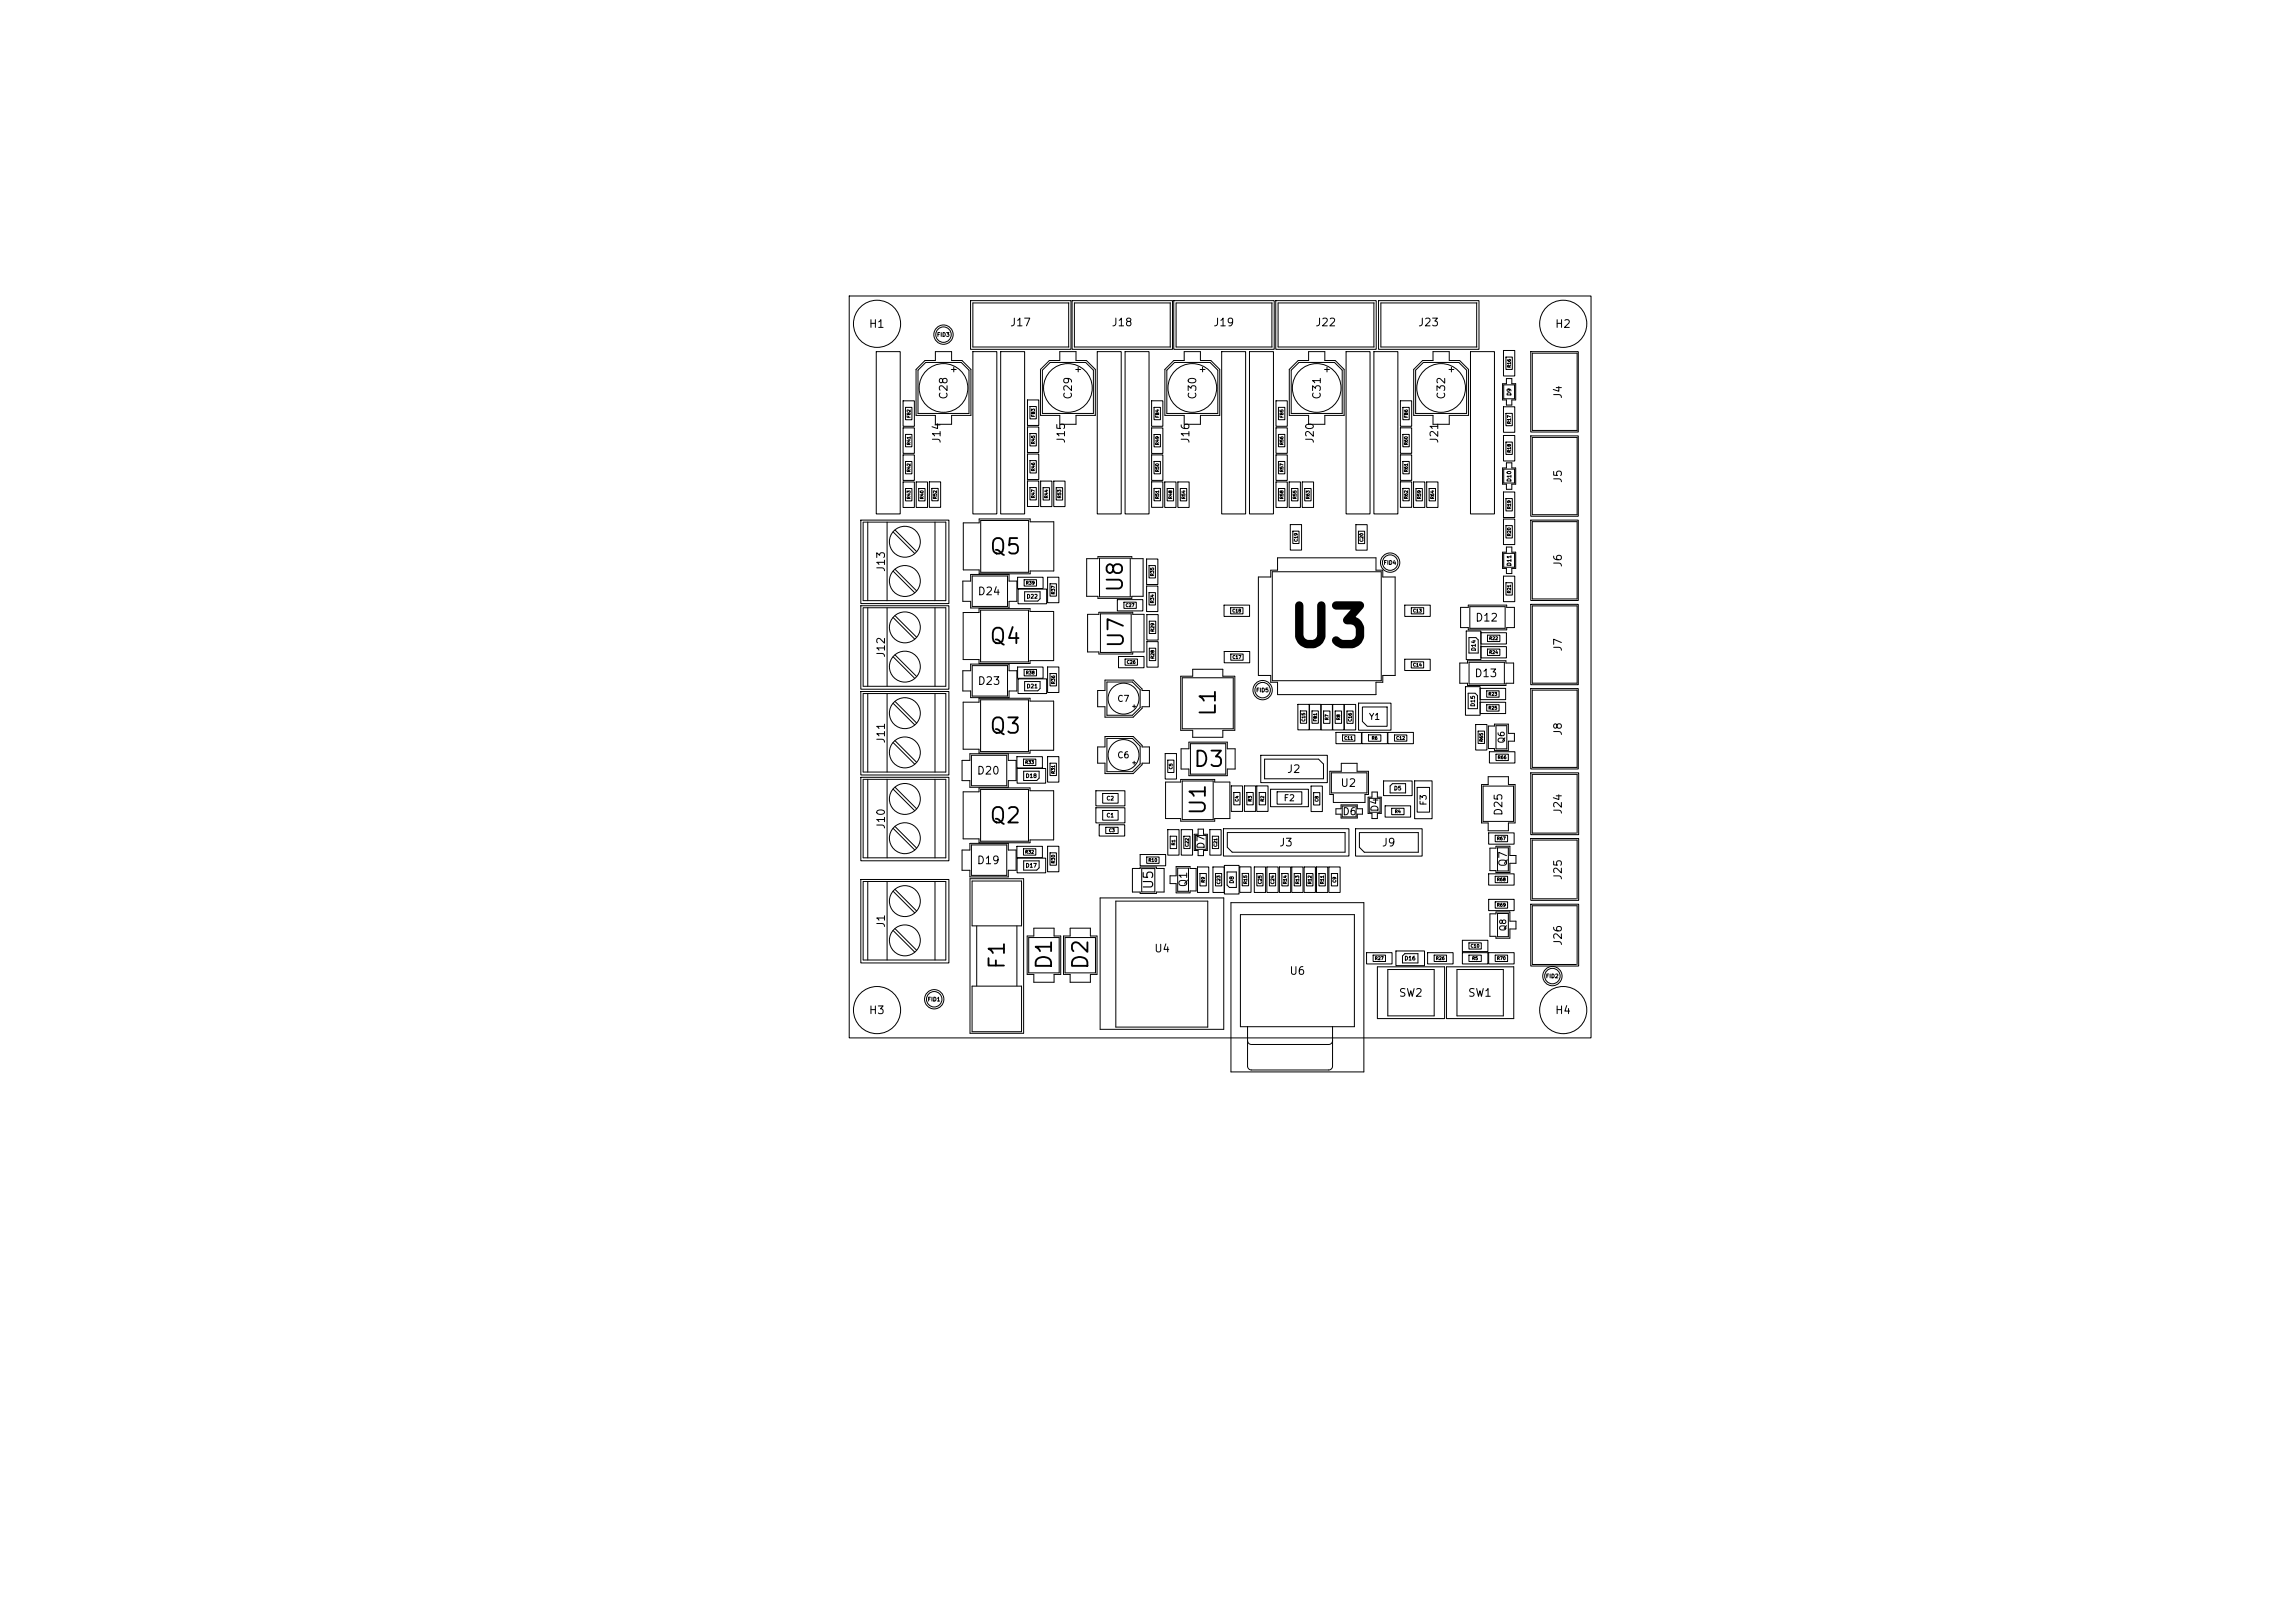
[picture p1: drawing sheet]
<svg xmlns="http://www.w3.org/2000/svg" width="297mm" height="210mm" viewBox="0 0 297 210" stroke-linecap="round" stroke-linejoin="round" font-family="sans-serif">
<defs><g id="words">
<text font-size="5" x="166.4" y="84.9">U3</text>
<g font-size="2">
<text x="127.9" y="72.2">Q5</text>
<text x="145.8" y="76.8" transform="rotate(-90 145.8 76.8)">U8</text>
<text x="127.9" y="83.8">Q4</text>
<text x="145.9" y="84" transform="rotate(-90 145.9 84)">U7</text>
<text x="127.9" y="95.4">Q3</text>
<text x="157.8" y="92.9" transform="rotate(-90 157.8 92.9)">L1</text>
<text x="154.3" y="99.7">D3</text>
<text x="127.9" y="107">Q2</text>
<text x="156.5" y="105.7" transform="rotate(-90 156.5 105.7)">U1</text>
<text x="130.5" y="125.6" transform="rotate(-90 130.5 125.6)">F1</text>
<text x="136.6" y="125.7" transform="rotate(-90 136.6 125.7)">D1</text>
<text x="141.3" y="125.7" transform="rotate(-90 141.3 125.7)">D2</text>
</g>
<text font-size="1.2" x="149.5" y="115.2" transform="rotate(-90 149.5 115.2)">U5</text>
<g font-size="1">
<text x="112.4" y="42.7">H1</text>
<text x="130.6" y="42.5">J17</text>
<text x="143.8" y="42.5">J18</text>
<text x="156.9" y="42.5">J19</text>
<text x="170.1" y="42.5">J22</text>
<text x="183.4" y="42.5">J23</text>
<text x="201.2" y="42.7">H2</text>
<text x="122.9" y="51.8" transform="rotate(-90 122.9 51.8)">C28</text>
<text x="139" y="51.8" transform="rotate(-90 139 51.8)">C29</text>
<text x="155.1" y="51.8" transform="rotate(-90 155.1 51.8)">C30</text>
<text x="171.2" y="51.8" transform="rotate(-90 171.2 51.8)">C31</text>
<text x="187.3" y="51.8" transform="rotate(-90 187.3 51.8)">C32</text>
<text x="202.4" y="51.7" transform="rotate(-90 202.4 51.7)">J4</text>
<text x="122" y="57.5" transform="rotate(-90 122 57.5)">J14</text>
<text x="138.1" y="57.5" transform="rotate(-90 138.1 57.5)">J15</text>
<text x="154.2" y="57.5" transform="rotate(-90 154.2 57.5)">J16</text>
<text x="170.3" y="57.5" transform="rotate(-90 170.3 57.5)">J20</text>
<text x="186.4" y="57.5" transform="rotate(-90 186.4 57.5)">J21</text>
<text x="202.4" y="62.6" transform="rotate(-90 202.4 62.6)">J5</text>
<text x="114.8" y="74.1" transform="rotate(-90 114.8 74.1)">J13</text>
<text x="126.4" y="77.3">D24</text>
<text x="202.4" y="73.5" transform="rotate(-90 202.4 73.5)">J6</text>
<text x="190.8" y="80.7">D12</text>
<text x="114.8" y="85.2" transform="rotate(-90 114.8 85.2)">J12</text>
<text x="126.4" y="88.9">D23</text>
<text x="190.7" y="87.9">D13</text>
<text x="202.4" y="84.4" transform="rotate(-90 202.4 84.4)">J7</text>
<text x="202.4" y="95.3" transform="rotate(-90 202.4 95.3)">J8</text>
<text x="114.8" y="96.3" transform="rotate(-90 114.8 96.3)">J11</text>
<text x="126.3" y="100.5">D20</text>
<text x="166.5" y="100.3">J2</text>
<text x="114.8" y="107.4" transform="rotate(-90 114.8 107.4)">J10</text>
<text x="173.4" y="102.1">U2</text>
<text x="194.7" y="105.7" transform="rotate(-90 194.7 105.7)">D25</text>
<text x="202.4" y="105.5" transform="rotate(-90 202.4 105.5)">J24</text>
<text x="126.3" y="112.1">D19</text>
<text x="165.5" y="109.8">J3</text>
<text x="178.8" y="109.8">J9</text>
<text x="195.3" y="112.3" transform="rotate(-90 195.3 112.3)">Q7</text>
<text x="202.4" y="114" transform="rotate(-90 202.4 114)">J25</text>
<text x="153.9" y="114.9" transform="rotate(-90 153.9 114.9)">Q1</text>
<text x="114.8" y="120.1" transform="rotate(-90 114.8 120.1)">J1</text>
<text x="149.3" y="123.5">U4</text>
<text x="202.4" y="122.5" transform="rotate(-90 202.4 122.5)">J26</text>
<text x="112.4" y="131.5">H3</text>
<text x="166.8" y="126.4">U6</text>
<text x="181" y="129.2">SW2</text>
<text x="189.9" y="129.2">SW1</text>
<text x="201.2" y="131.5">H4</text>
</g>
<g font-size=".9">
<text x="173.7" y="105.7">D6</text>
<text x="178.6" y="105.1" transform="rotate(-90 178.6 105.1)">D4</text>
<text x="156.1" y="109.9" transform="rotate(-90 156.1 109.9)">D7</text>
</g>
<g font-size=".8">
<text x="144.5" y="91">C7</text>
<text x="177.1" y="93.3">Y1</text>
<text x="144.5" y="98.3">C6</text>
<text x="194.9" y="96.3" transform="rotate(-90 194.9 96.3)">Q6</text>
<text x="166.1" y="103.9">F2</text>
<text x="184.8" y="104.3" transform="rotate(-90 184.8 104.3)">F3</text>
<text x="195.1" y="120.6" transform="rotate(-90 195.1 120.6)">Q8</text>
</g>
<g font-size=".5">
<text x="121.2" y="43.7">FID3</text>
<text x="195.7" y="51.3" transform="rotate(-90 195.7 51.3)">D9</text>
<text x="195.7" y="62.4" transform="rotate(-90 195.7 62.4)">D10</text>
<text x="132.8" y="77.6">D22</text>
<text x="179" y="73.2">FID4</text>
<text x="195.7" y="73.3" transform="rotate(-90 195.7 73.3)">D11</text>
<text x="132.8" y="89.2">D21</text>
<text x="162.5" y="89.7">FID5</text>
<text x="191.1" y="84.3" transform="rotate(-90 191.1 84.3)">D14</text>
<text x="191" y="91.5" transform="rotate(-90 191 91.5)">D15</text>
<text x="132.7" y="100.8">D18</text>
<text x="143.1" y="103.7">C2</text>
<text x="143.1" y="105.9">C1</text>
<text x="180.3" y="102.4">D5</text>
<text x="132.7" y="112.4">D17</text>
<text x="159.8" y="114.4" transform="rotate(-90 159.8 114.4)">D8</text>
<text x="181.7" y="124.4">D16</text>
<text x="120" y="129.7">FID1</text>
<text x="200" y="126.7">FID2</text>
</g>
<g font-size=".4">
<text x="195.6" y="47.6" transform="rotate(-90 195.6 47.6)">R16</text>
<text x="117.9" y="57.6" transform="rotate(-90 117.9 57.6)">R41</text>
<text x="117.9" y="54.1" transform="rotate(-90 117.9 54.1)">FB2</text>
<text x="134" y="57.5" transform="rotate(-90 134 57.5)">R45</text>
<text x="134" y="54" transform="rotate(-90 134 54)">FB3</text>
<text x="150.1" y="57.7" transform="rotate(-90 150.1 57.7)">R49</text>
<text x="150.1" y="54.1" transform="rotate(-90 150.1 54.1)">FB4</text>
<text x="166.2" y="57.6" transform="rotate(-90 166.2 57.6)">R56</text>
<text x="166.2" y="54.1" transform="rotate(-90 166.2 54.1)">FB5</text>
<text x="182.3" y="57.6" transform="rotate(-90 182.3 57.6)">R60</text>
<text x="182.3" y="54.1" transform="rotate(-90 182.3 54.1)">FB6</text>
<text x="195.6" y="58.6" transform="rotate(-90 195.6 58.6)">R18</text>
<text x="195.6" y="54.9" transform="rotate(-90 195.6 54.9)">R17</text>
<text x="117.9" y="64.6" transform="rotate(-90 117.9 64.6)">R43</text>
<text x="117.9" y="61.1" transform="rotate(-90 117.9 61.1)">R42</text>
<text x="119.6" y="64.6" transform="rotate(-90 119.6 64.6)">R40</text>
<text x="121.3" y="64.6" transform="rotate(-90 121.3 64.6)">R52</text>
<text x="134" y="64.5" transform="rotate(-90 134 64.5)">R47</text>
<text x="134" y="61" transform="rotate(-90 134 61)">R46</text>
<text x="135.7" y="64.5" transform="rotate(-90 135.7 64.5)">R44</text>
<text x="137.4" y="64.5" transform="rotate(-90 137.4 64.5)">R53</text>
<text x="150.1" y="64.6" transform="rotate(-90 150.1 64.6)">R51</text>
<text x="150.1" y="61.1" transform="rotate(-90 150.1 61.1)">R50</text>
<text x="151.8" y="64.6" transform="rotate(-90 151.8 64.6)">R48</text>
<text x="153.5" y="64.6" transform="rotate(-90 153.5 64.6)">R54</text>
<text x="166.2" y="64.6" transform="rotate(-90 166.2 64.6)">R58</text>
<text x="166.2" y="61.1" transform="rotate(-90 166.2 61.1)">R57</text>
<text x="167.9" y="64.6" transform="rotate(-90 167.9 64.6)">R55</text>
<text x="169.6" y="64.6" transform="rotate(-90 169.6 64.6)">R63</text>
<text x="182.3" y="64.6" transform="rotate(-90 182.3 64.6)">R62</text>
<text x="182.3" y="61.1" transform="rotate(-90 182.3 61.1)">R61</text>
<text x="184" y="64.6" transform="rotate(-90 184 64.6)">R59</text>
<text x="185.7" y="64.6" transform="rotate(-90 185.7 64.6)">R64</text>
<text x="195.6" y="65.9" transform="rotate(-90 195.6 65.9)">R19</text>
<text x="168" y="70.2" transform="rotate(-90 168 70.2)">C19</text>
<text x="176.5" y="70.2" transform="rotate(-90 176.5 70.2)">C20</text>
<text x="195.6" y="69.4" transform="rotate(-90 195.6 69.4)">R20</text>
<text x="132.7" y="75.7">R39</text>
<text x="136.6" y="77" transform="rotate(-90 136.6 77)">R37</text>
<text x="149.4" y="74.6" transform="rotate(-90 149.4 74.6)">R35</text>
<text x="195.6" y="76.8" transform="rotate(-90 195.6 76.8)">R21</text>
<text x="145.6" y="78.6">C27</text>
<text x="149.4" y="78.1" transform="rotate(-90 149.4 78.1)">R34</text>
<text x="149.5" y="81.8" transform="rotate(-90 149.5 81.8)">R29</text>
<text x="159.4" y="79.3">C18</text>
<text x="182.8" y="79.3">C13</text>
<text x="192.7" y="82.9">R22</text>
<text x="132.7" y="87.3">R38</text>
<text x="136.6" y="88.6" transform="rotate(-90 136.6 88.6)">R36</text>
<text x="145.8" y="86">C26</text>
<text x="149.5" y="85.3" transform="rotate(-90 149.5 85.3)">R28</text>
<text x="159.4" y="85.3">C17</text>
<text x="182.8" y="86.3">C14</text>
<text x="192.7" y="84.7">R24</text>
<text x="169" y="93.4" transform="rotate(-90 169 93.4)">C15</text>
<text x="170.5" y="93.4" transform="rotate(-90 170.5 93.4)">FB1</text>
<text x="172" y="93.2" transform="rotate(-90 172 93.2)">R7</text>
<text x="173.5" y="93.2" transform="rotate(-90 173.5 93.2)">R8</text>
<text x="173.9" y="95.8">C11</text>
<text x="175" y="93.4" transform="rotate(-90 175 93.4)">C16</text>
<text x="177.5" y="95.8">R6</text>
<text x="180.6" y="95.8">C12</text>
<text x="192.6" y="91.9">R25</text>
<text x="192.6" y="90.1">R23</text>
<text x="132.6" y="98.9">R33</text>
<text x="136.6" y="100.2" transform="rotate(-90 136.6 100.2)">R31</text>
<text x="151.8" y="99.6" transform="rotate(-90 151.8 99.6)">C5</text>
<text x="192" y="96" transform="rotate(-90 192 96)">R65</text>
<text x="193.8" y="98.3">R66</text>
<text x="143.5" y="107.8">C3</text>
<text x="160.4" y="103.8" transform="rotate(-90 160.4 103.8)">C4</text>
<text x="162.1" y="103.8" transform="rotate(-90 162.1 103.8)">R3</text>
<text x="163.7" y="103.8" transform="rotate(-90 163.7 103.8)">R2</text>
<text x="170.7" y="103.8" transform="rotate(-90 170.7 103.8)">C8</text>
<text x="180.5" y="105.3">R4</text>
<text x="132.6" y="110.5">R32</text>
<text x="136.6" y="111.8" transform="rotate(-90 136.6 111.8)">R30</text>
<text x="148.6" y="111.6">R10</text>
<text x="152.2" y="109.4" transform="rotate(-90 152.2 109.4)">R1</text>
<text x="153.9" y="109.6" transform="rotate(-90 153.9 109.6)">C22</text>
<text x="157.6" y="109.6" transform="rotate(-90 157.6 109.6)">C21</text>
<text x="193.7" y="108.8">R67</text>
<text x="156" y="114.3" transform="rotate(-90 156 114.3)">R9</text>
<text x="158" y="114.5" transform="rotate(-90 158 114.5)">C23</text>
<text x="161.5" y="114.4" transform="rotate(-90 161.5 114.4)">R15</text>
<text x="163.4" y="114.5" transform="rotate(-90 163.4 114.5)">C25</text>
<text x="165" y="114.5" transform="rotate(-90 165 114.5)">C24</text>
<text x="166.6" y="114.5" transform="rotate(-90 166.6 114.5)">R14</text>
<text x="168.2" y="114.5" transform="rotate(-90 168.2 114.5)">R13</text>
<text x="169.8" y="114.5" transform="rotate(-90 169.8 114.5)">R12</text>
<text x="171.4" y="114.5" transform="rotate(-90 171.4 114.5)">R11</text>
<text x="173" y="114.3" transform="rotate(-90 173 114.3)">C9</text>
<text x="193.7" y="117.4">R69</text>
<text x="193.7" y="114.1">R68</text>
<text x="177.9" y="124.3">R27</text>
<text x="185.8" y="124.3">R26</text>
<text x="190.3" y="122.7">C10</text>
<text x="190.5" y="124.3">R5</text>
<text x="193.7" y="124.3">R70</text>
</g>
</g></defs>
<g fill="none" stroke="#000" stroke-width=".13">
<path d="M109.9 38.3h96v96h-96zM125.6 38.9h13v6.3h-13zM138.3 39.2v5.7M138.3 39.2h-12.4v5.7h12.4M138.7 38.9h13v6.3h-13zM151.4 39.2v5.7M151.5 39.2h-12.5v5.7h12.5M151.9 38.9h13v6.3h-13zM164.6 39.2v5.7M164.6 39.2h-12.4v5.7h12.4M165.1 38.9h13v6.3h-13zM177.8 39.2v5.7"/>
<path d="M177.8 39.2h-12.4v5.7h12.4M178.4 38.9h13v6.3h-13zM191.1 39.2v5.7M191.1 39.2h-12.4v5.7h12.4M113.4 45.5h3.1v21h-3.1zM116.9 55.4h1.4v3.3h-1.4zM116.9 58.9h1.4v3.3h-1.4zM116.9 51.9h1.4v3.3h-1.4zM117.2 56.2h.8v1.6h-.8zM117.2 59.7h.8v1.6h-.8zM117.2 52.7h.8v1.6h-.8zM118.5 47.8l1.2-1.1h1.3v-1.2h2.2v1.2h1.3l1.1 1.1v6h-2.4v1.1h-2.2v-1.1h-2.5z"/>
<path d="M119.8 46.9h4.6l1 1v5.6h-6.6v-5.6zM123.1 47.8h.6M123.4 47.5v.6M125.9 45.5h3.1v21h-3.1zM129.5 45.5h3.1v21h-3.1zM133 51.7h1.4v3.3h-1.4zM133 55.3h1.4v3.3h-1.4zM133 58.7h1.4v3.3h-1.4zM133.3 52.6h.8v1.6h-.8zM133.3 56.1h.8v1.6h-.8zM133.3 59.6h.8v1.6h-.8zM135.8 46.7h1.3v-1.2h2.2v1.2h1.3l1.1 1.1v6h-2.4v1.1h-2.2v-1.1h-2.4v-6z"/>
<path d="M135.9 46.9h4.6l1 1v5.6h-6.6v-5.6zM139.2 47.8h.6M139.5 47.5v.6M142 45.5h3.1v21h-3.1zM145.6 45.5h3.1v21h-3.1zM149 51.9h1.5v3.3h-1.5zM149 58.9h1.5v3.3h-1.5zM149 55.4h1.5v3.3h-1.5zM149.3 52.7h.9v1.6h-.9zM149.3 59.7h.9v1.6h-.9zM149.3 56.2h.9v1.6h-.9zM151.9 46.7h1.3v-1.2h2.1v1.2h1.4l1.1 1.1v6h-2.5v1.1h-2.1v-1.1h-2.5v-6z"/>
<path d="M152 46.9h4.6l1 1v5.6h-6.6v-5.6zM155.3 47.8h.6M155.6 47.5v.6M158.1 45.5h3.1v21h-3.1zM161.7 45.5h3.1v21h-3.1zM165.1 51.9h1.5v3.3h-1.5zM165.1 58.9h1.5v3.3h-1.5zM165.1 55.4h1.5v3.3h-1.5zM165.4 52.7h.9v1.6h-.9zM165.4 59.7h.9v1.6h-.9zM165.4 56.2h.9v1.6h-.9zM168 46.7h1.3v-1.2h2.1v1.2h1.4l1.1 1.1v6h-2.5v1.1h-2.1v-1.1h-2.5v-6z"/>
<path d="M168.1 46.9h4.6l1 1v5.6h-6.6v-5.6zM171.4 47.8h.6M171.7 47.5v.6M174.2 45.5h3.1v21h-3.1zM177.8 45.5h3.1v21h-3.1zM181.2 55.4h1.5v3.3h-1.5zM181.2 51.9h1.5v3.3h-1.5zM181.2 58.9h1.5v3.3h-1.5zM181.5 56.2h.9v1.6h-.9zM181.5 52.7h.9v1.6h-.9zM181.5 59.7h.9v1.6h-.9zM183.2 47.9l1-1h4.6l1 1v5.6h-6.6z"/>
<path d="M184.1 46.7h1.4v-1.2h2.1v1.2h1.3l1.2 1.1v6h-2.5v1.1h-2.1v-1.1h-2.5v-6zM187.5 47.8h.6M187.8 47.5v.6M190.3 45.5h3.1v21h-3.1zM194.6 56.3h1.4v3.4h-1.4zM194.6 45.3h1.4v3.3h-1.4zM194.6 52.6h1.4v3.3h-1.4zM194.6 49.8h1.4v1.8h-1.4zM194.9 57.2h.8v1.6h-.8zM194.9 46.2h.8v1.6h-.8zM194.9 53.5h.8v1.6h-.8zM194.9 49h.8v.7h.4v2.1h-.4v.6h-.8v-.6h-.5v-2.1h.5z"/>
<path d="M194.9 59.9h.8v.7h.4v2.1h-.4v.6h-.8v-.6h-.5v-2.1h.5zM198.1 45.5h6.2v10.4h-6.2zM198.1 56.4h6.2v10.4h-6.2zM198.3 45.7h5.8v10h-5.8zM198.3 56.6h5.8v10h-5.8zM111.4 67.3h11.4v10.8h-11.4zM111.4 78.4h11.4v10.8h-11.4zM111.7 67.6h10.7v10.1h-10.7v-10.1M111.7 78.7v10.1M111.7 78.6h10.7v10.2h-10.7M112.3 67.6v10.1M112.3 78.6v10.2"/>
<path d="M114.8 67.6v10.1M114.8 78.6v10.2M115.6 68.8l2.8 2.8M115.6 73.9l2.8 2.8M115.6 79.9l2.8 2.8M115.8 68.6l2.8 2.8M115.8 73.7l2.8 2.8M115.8 79.7l2.8 2.8M116.9 62.4h1.4v3.3h-1.4zM117.2 63.2h.8v1.6h-.8zM118.6 62.4h1.4v3.3h-1.4zM118.9 63.2h.8v1.6h-.8z"/>
<path d="M120.3 62.3h1.4v3.4h-1.4zM120.6 63.2h.8v1.6h-.8zM121 67.6v10.1M121 78.6v10.2M124.6 75.2h1v-.9h5v.9h1v2.6h-1v.9h-5v-.9h-1zM124.6 79.3h2.1v-.5h6.6v.3h3.1v6.4h-3.1v.4h-6.6v-.6h-2.1zM124.7 67.7h2v-.5h6.6v.3h3.1v6.4h-3.1v.4h-6.6v-.6h-2zM125.8 74.5h4.6v4h-4.6zM126.9 79h6.2v6.7h-6.2zM126.9 67.4h6.2v6.7h-6.2zM131.7 74.7h3.3v1.5h-3.3zM131.8 76.2h3.7v1.9h-3.7z"/>
<path d="M132.5 75h1.6v.8h-1.6zM132.6 76.6h2v.9l-.3 .3h-1.7zM133 62.2h1.4v3.3h-1.4zM133.3 63.1h.8v1.6h-.8zM134.7 62.3h1.4v3.3h-1.4zM135 63.1h.8v1.6h-.8zM135.6 74.7h1.4v3.3h-1.4zM135.9 75.5h.8v1.6h-.8zM136.4 62.3h1.4v3.3h-1.4zM136.7 63.1h.8v1.6h-.8zM140.6 72.3h1.5v-.3h4.4v.3h1.4v4.9h-1.4v.2h-4.4v-.2h-1.5zM140.7 79.5h1.5v-.3h4.4v.3h1.5v4.9h-1.5v.2h-4.4v-.2h-1.5z"/>
<path d="M142.3 72.2h4v5h-4zM142.4 79.4h4v5h-4zM144.6 77.6h3.3v1.4h-3.3zM145.4 77.9h1.6v.8h-1.6zM148.4 75.8h1.4v3.3h-1.4zM148.4 72.3h1.4v3.3h-1.4zM148.4 79.5h1.5v3.3h-1.5zM148.7 76.7h.8v1.6h-.8zM148.7 73.2h.8v1.6h-.8zM149 62.3h1.5v3.3h-1.5zM149.3 63.2h.9v1.6h-.9zM150.7 62.4h1.5v3.3h-1.5z"/>
<path d="M151 63.2h.9v1.6h-.9zM152.4 62.4h1.5v3.3h-1.5zM152.7 63.2h.9v1.6h-.9zM158.4 78.3h3.3v1.5h-3.3zM159.3 78.6h1.6v.8h-1.6zM162.8 74.7h1.6v-.9h.9v-1.6h12.8v1.6h.9v.9h1.6v12.7h-1.6v.9h-.9v1.6h-12.8v-1.6h-.9v-.9h-1.6zM164.7 74h14v14.1h-14zM165.1 62.4h1.5v3.3h-1.5zM165.4 63.2h.9v1.6h-.9zM166.8 62.4h1.5v3.3h-1.5zM167 67.9h1.4v3.3h-1.4zM167.1 63.2h.9v1.6h-.9z"/>
<path d="M167.3 68.7h.8v1.6h-.8zM168.5 62.4h1.5v3.3h-1.5zM168.8 63.2h.9v1.6h-.9zM175.5 67.9h1.4v3.3h-1.4zM175.8 68.7h.8v1.6h-.8zM181.2 62.3h1.5v3.3h-1.5zM181.5 63.2h.9v1.6h-.9zM181.8 78.3h3.3v1.5h-3.3zM182.6 78.6h1.6v.8h-1.6zM182.9 62.4h1.5v3.3h-1.5zM183.2 63.2h.9v1.6h-.9zM184.6 62.4h1.5v3.3h-1.5z"/>
<path d="M184.9 63.2h.9v1.6h-.9zM189 78.6h1v-.3h5v.3h1v2.6h-1v.3h-5v-.3h-1zM190.2 78.5h4.6v2.8h-4.6zM194.6 63.7h1.4v3.3h-1.4zM194.6 74.6h1.4v3.2h-1.4zM194.6 67.2h1.4v3.3h-1.4zM194.6 71.6h1.4v1.8h-1.4zM194.6 60.7h1.4v1.8h-1.4zM194.9 64.5h.8v1.6h-.8zM194.9 75.4h.8v1.6h-.8zM194.9 68h.8v1.6h-.8zM194.9 70.8h.8v.7h.4v2.1h-.4v.6h-.8v-.6h-.5v-2.1h.5z"/>
<path d="M198.1 78.2h6.2v10.4h-6.2zM198.1 67.3h6.2v10.4h-6.2zM198.3 67.5h5.8v10h-5.8zM198.3 78.4h5.8v10h-5.8zM111.4 89.5h11.4v10.8h-11.4zM111.7 89.8v10.1M111.7 89.7h10.7v10.2h-10.7M112.3 89.7v10.2M114.8 89.7v10.2M115.6 85l2.8 2.8M115.6 91l2.8 2.8M115.6 96.1l2.8 2.8"/>
<path d="M115.8 84.7l2.8 2.8M115.8 90.8l2.8 2.8M115.8 95.8l2.8 2.8M121 89.7v10.2M124.5 98.4h1v-.9h5v.9h1v2.6h-1v.9h-5v-.9h-1zM124.6 86.8h1v-.9h5v.9h1v2.6h-1v.9h-5v-.9h-1zM124.6 90.9h2.1v-.5h6.6v.3h3.1v6.4h-3.1v.4h-6.6v-.6h-2.1zM125.7 97.7h4.6v4h-4.6zM125.8 86.1h4.6v4h-4.6zM126.9 90.6h6.2v6.7h-6.2zM131.6 97.9h3.3v1.5h-3.3zM131.6 99.4h3.7v1.9h-3.7z"/>
<path d="M131.7 86.3h3.3v1.5h-3.3zM131.8 87.8h3.7v1.9h-3.7zM132.5 98.2h1.6v.9h-1.6zM132.5 99.8h2v.9l-.3 .3h-1.7zM132.5 86.6h1.6v.9h-1.6zM132.6 88.2h2v.9l-.3 .3h-1.7zM135.6 86.3h1.4v3.3h-1.4zM135.6 97.9h1.4v3.3h-1.4zM135.9 87.2h.8v1.6h-.8zM135.9 98.8h.8v1.6h-.8zM143 95.3h3.6l1.2 1.2v.2h.9v2.1h-.9v.2l-1.2 1.1h-3.6v-1.3h-1v-2.1h1zM143 88h3.6l1.2 1.2v.2h.9v2.1h-.9v.2l-1.2 1.1h-3.6v-1.3h-1v-2.1h1z"/>
<path d="M143.2 88.3h3.4l.9 1v2.3l-.9 1h-3.4zM143.2 95.6h3.4l.9 1v2.3l-.9 1h-3.4zM144.8 84.9h3.2v1.5h-3.2zM145.6 85.3h1.6v.8h-1.6zM146.6 91.4h.4M146.6 98.7h.4M146.8 91.2v.4M146.8 98.5v.4M148.4 83h1.5v3.3h-1.5zM148.7 80.4h.9v1.6h-.9zM148.7 83.9h.9v1.6h-.9zM150.8 97.5h1.5v3.3h-1.5z"/>
<path d="M151.1 98.4h.8v1.6h-.8zM152.8 87.5h1.5v-.9h3.9v.9h1.6v7h-1.6v.9h-3.9v-.9h-1.5zM152.8 96.9h1.1v-.9h4.9v.9h1v2.6h-1v.9h-4.9v-.9h-1.1zM153 87.7h6.6v6.6h-6.6zM154.1 96.2h4.5v4h-4.5zM158.4 84.3h3.3v1.5h-3.3zM159.3 84.6h1.6v.8h-1.6zM163.2 97.7h8.6v3.6h-8.6zM163.7 98.2h6.9l.7 .7v1.9h-7.6zM168 91.1h1.4v3.3h-1.4zM168.3 92h.8v1.6h-.8zM169.5 91.1h1.4v3.3h-1.4z"/>
<path d="M169.8 92h.8v1.6h-.8zM171 91.1h1.4v3.3h-1.4zM171.3 92h.8v1.6h-.8zM172.1 99.8h1.5v-1h2v1h1.5v3h-.5v1h-4v-1h-.5zM172.5 91.1h1.4v3.3h-1.4zM172.8 92h.8v1.6h-.8zM172.9 94.8h3.3v1.4h-3.3zM173.7 95.1h1.6v.8h-1.6zM174 91.1h1.4v3.3h-1.4zM174.3 92h.8v1.6h-.8zM175.8 91h4.2v3.5h-4.2zM176.3 94.8h3.3v1.4h-3.3z"/>
<path d="M176.3 91.5h3.2v2.5h-2.6l-.6-.6zM177.1 95.1h1.6v.8h-1.6zM179.6 94.8h3.3v1.4h-3.3zM180.5 95.1h1.6v.8h-1.6zM181.8 85.3h3.3v1.5h-3.3zM182.6 85.6h1.6v.8h-1.6zM188.9 85.8h1v-.3h5v.3h1v2.6h-1v.3h-5v-.3h-1zM189.7 88.8h1.9v3.7h-1.9zM189.7 81.7h2v3.7h-2zM190 89.7h.9l.3 .3v1.7h-1.2zM190.1 82.5h.9l.3 .3v1.7h-1.2zM190.1 85.7h4.6v2.8h-4.6z"/>
<path d="M191 93.7h1.4v3.4h-1.4zM191.3 94.6h.8v1.6h-.8zM191.6 90.9h3.3v1.4h-3.3zM191.6 89.1h3.3v1.4h-3.3zM191.7 81.9h3.3v1.4h-3.3zM191.7 83.7h3.3v1.4h-3.3zM192.4 91.2h1.6v.8h-1.6zM192.4 89.4h1.6v.8h-1.6zM192.5 82.2h1.6v.8h-1.6zM192.5 84h1.6v.8h-1.6zM192.6 93.9h.8v-.2h1.8v1.2h.8v1h-.8v1.2h-1.8v-.2h-.8zM192.7 97.3h3.3v1.4h-3.3z"/>
<path d="M193.6 93.9h1.4v3h-1.4zM193.6 97.6h1.6v.8h-1.6zM198.1 89.1h6.2v10.4h-6.2zM198.3 89.3h5.8v10h-5.8zM111.4 113.8h11.4v10.8h-11.4zM111.4 100.6h11.4v10.8h-11.4zM111.7 100.9v10.1M111.7 114.1h10.7v10.1h-10.7v-10.1M111.7 100.8h10.7v10.2h-10.7M112.3 100.8v10.2M112.3 114.1v10.1M114.8 100.8v10.2"/>
<path d="M114.8 114.1v10.1M115.6 115.3l2.8 2.8M115.6 102.1l2.8 2.8M115.6 107.2l2.8 2.8M115.8 115.1l2.8 2.8M115.8 101.9l2.8 2.8M115.8 106.9l2.8 2.8M121 100.8v10.2M121 114.1v10.1M124.5 110h1v-.9h5v.9h1v2.6h-1v.9h-5v-.9h-1zM124.6 102.5h2.1v-.5h6.6v.3h3.1v6.4h-3.1v.4h-6.6v-.6h-2.1zM125.5 113.7h7v20h-7z"/>
<path d="M125.7 109.3h4.6v4h-4.6zM125.8 114h6.4v5.8h-6.4zM126.4 119.8v7.8M126.9 102.2h6.2v6.7h-6.2zM131.6 109.5h3.3v1.5h-3.3zM131.6 119.8v7.8M131.6 111h3.7v1.9h-3.7zM132.5 109.8h1.6v.9h-1.6zM132.5 111.4h2v.9l-.3 .3h-1.7zM135.6 109.5h1.4v3.3h-1.4zM135.9 110.4h.8v1.6h-.8zM141.8 102.3h3.8v2h-3.8z"/>
<path d="M141.8 104.5h3.8v2h-3.8zM142.2 106.7h3.3v1.5h-3.3zM142.4 116.2h16v17h-16zM142.7 102.7h2v1.2h-2zM142.7 104.9h2v1.2h-2zM143.1 107.1h1.6v.7h-1.6zM144.4 116.6h11.9v16.3h-11.9zM146.6 112.4h.9v-.2h2.2v.2h.9v3h-.9v.2h-2.2v-.2h-.9zM147.6 110.6h3.3v1.4h-3.3zM147.8 112.4h1.6v3h-1.6zM148.4 110.9h1.6v.8h-1.6zM150.8 101.2h2v-.3h4.4v.3h2v4.7h-2v.4h-4.4v-.4h-2z"/>
<path d="M151.1 107.4h1.5v3.3h-1.5zM151.4 108.2h.9v1.6h-.9zM152.2 112.1h1.8v.3h.8v2.9h-.8v.2h-1.8v-1.2h-.8v-1h.8zM152.4 112.3h1.4v3h-1.4zM152.9 107.4h1.4v3.3h-1.4zM153 101.1h4v5h-4zM153.2 108.2h.8v1.6h-.8zM154.7 108.1h1.4v1.8h-1.4zM155 112.2h1.4v3.3h-1.4zM155.1 107.3h.6v.7h.5v2.1h-.5v.6h-.6v-.6h-.6v-2.1h.6zM155.3 113h.8v1.6h-.8zM156.6 107.4h1.4v3.3h-1.4z"/>
<path d="M156.9 108.2h.8v1.6h-.8zM157 112.2h1.4v3.3h-1.4zM157.3 113h.8v1.6h-.8zM158.3 107.2h16.3v3.6h-16.3zM158.5 112h1.8v3.7h-1.8zM158.8 112.8h1.2v2h-.9l-.3-.3zM158.8 107.7h15.3v2.6h-14.6l-.7-.7zM159.3 116.8h17.2v21.9h-17.2zM159.3 101.7h1.5v3.3h-1.5zM159.7 102.5h.8v1.6h-.8zM160.4 112.2h1.5v3.3h-1.5zM160.5 118.4h14.8v14.5h-14.8z"/>
<path d="M160.8 113h.8v1.6h-.8zM161 101.7h1.5v3.3h-1.5zM161.4 102.5h.8v1.6h-.8zM162.3 112.2h1.5v3.3h-1.5zM162.6 101.7h1.5v3.3h-1.5zM162.6 113h.9v1.6h-.9zM163 102.5h.8v1.6h-.8zM163.9 112.2h1.5v3.3h-1.5zM164.3 113h.8v1.6h-.8zM164.4 102.1h4.9v2.3h-4.9zM165.3 102.5h3.2v1.6h-3.2zM165.6 112.2h1.4v3.3h-1.4z"/>
<path d="M165.9 113h.8v1.6h-.8zM167.2 112.2h1.4v3.3h-1.4zM167.5 113h.8v1.6h-.8zM168.8 112.2h1.4v3.3h-1.4zM169.1 113h.8v1.6h-.8zM169.7 101.7h1.4v3.3h-1.4zM170 102.6h.8v1.6h-.8zM170.4 112.2h1.4v3.3h-1.4zM170.7 113h.8v1.6h-.8zM172 112.2h1.4v3.3h-1.4zM172.3 113h.8v1.6h-.8zM172.3 100h4.6v2.6h-4.6z"/>
<path d="M172.9 104.7h.7v-.5h2.1v.5h.6v.7h-.6v.5h-2.1v-.5h-.7zM173.7 104.3h1.8v1.4h-1.8zM175.4 107.2h8.6v3.6h-8.6zM175.9 107.7h7.6v2.6h-6.9l-.7-.7zM177.2 103.3h1.4v1.8h-1.4zM177.6 102.5h.6v.7h.5v2.1h-.5v.6h-.6v-.6h-.5v-2.1h.5zM179 101.1h3.7v1.9h-3.7zM179.3 104.3h3.3v1.4h-3.3zM180.1 104.6h1.6v.8h-1.6zM180.2 101.4h1.7v1.2h-2v-.9zM183.1 101h2.2v4.9h-2.2zM183.4 101.9h1.6v3.2h-1.6z"/>
<path d="M191.9 101.7h4v4.6h-4zM192.6 100.5h2.6v1h.9v5h-.9v1h-2.6v-1h-.9v-5h.9zM192.7 116.4h3.3v1.4h-3.3zM192.7 107.8h3.3v1.4h-3.3zM192.7 113.1h3.3v1.4h-3.3zM192.8 109.7h.8v-.2h1.8v1.2h.8v1h-.8v1.2h-1.8v-.2h-.8zM192.8 118.2h.8v-.2h1.8v1.2h.8v1h-.8v1.2h-1.8v-.2h-.8zM193.5 116.7h1.6v.8h-1.6zM193.5 108.1h1.6v.8h-1.6zM193.5 113.4h1.6v.8h-1.6zM193.8 109.7h1.4v3h-1.4zM193.8 118.2h1.4v3h-1.4z"/>
<path d="M198.1 117h6.2v8h-6.2zM198.1 108.5h6.2v8h-6.2zM198.1 100h6.2v8h-6.2zM204 107.8h-5.7v-7.6h5.8v7.6M204 116.3h-5.7v-7.6h5.8v7.6M115.6 120.4l2.8 2.8M115.8 120.2l2.8 2.8M125.8 127.6h6.4v5.9h-6.4zM133.1 121.3h4v4.6h-4zM133.8 120.1h2.6v1h.9v5h-.9v1h-2.6v-1h-.9v-5h.9zM137.8 121.3h4v4.6h-4zM138.5 120.1h2.6v1h.9v5h-.9v1h-2.6v-1h-.9v-5h.9z"/>
<path d="M161.4 132.9l.1 5a.5 .5 0 0 0 .4 .6h10.1a.5 .5 0 0 0 .5-.6v-5M161.5 134.6a.5 .5 0 0 0 .4 .6h10.1a.5 .5 0 0 0 .5-.6M176.9 123.3h3.3v1.4h-3.3zM177.7 123.6h1.6v.8h-1.6zM178.2 125.1h8.7v6.7h-8.7zM179.6 125.5h6v6h-6zM180.6 123.1h3.7v1.8h-3.7zM181.8 123.4h1.7v1.2h-2v-.9zM184.7 123.3h3.3v1.4h-3.3zM185.6 123.6h1.6v.8h-1.6zM187.2 125.1h8.7v6.7h-8.7zM188.5 125.5h6v6h-6z"/>
<path d="M189.3 123.3h3.3v1.4h-3.3zM189.3 121.7h3.3v1.4h-3.3zM190.1 123.6h1.6v.8h-1.6zM190.1 122h1.6v.8h-1.6zM192.7 123.3h3.3v1.4h-3.3zM193.5 123.6h1.6v.8h-1.6zM204 124.8h-5.7v-7.6h5.8v7.6"/>
<circle cx="113.5" cy="41.9" r="3"/>
<circle cx="122.1" cy="43.3" r="1.25"/>
<circle cx="122.1" cy="50.2" r="3.1"/>
<circle cx="122.1" cy="43.3" r="1"/>
<circle cx="138.2" cy="50.2" r="3.1"/>
<circle cx="154.3" cy="50.2" r="3.1"/>
<circle cx="170.4" cy="50.2" r="3.1"/>
<circle cx="186.5" cy="50.2" r="3.2"/>
<circle cx="202.3" cy="41.9" r="3"/>
<circle cx="117.1" cy="70.1" r="2"/>
<circle cx="117.1" cy="75.2" r="2"/>
<circle cx="179.9" cy="72.8" r="1.25"/>
<circle cx="179.9" cy="72.8" r="1"/>
<circle cx="117.1" cy="81.2" r="2"/>
<circle cx="117.1" cy="86.3" r="2"/>
<circle cx="117.1" cy="92.3" r="2"/>
<circle cx="117.1" cy="97.4" r="2"/>
<circle cx="145.4" cy="97.7" r="2"/>
<circle cx="145.4" cy="90.4" r="2"/>
<circle cx="163.4" cy="89.3" r="1"/>
<circle cx="163.4" cy="89.3" r="1.25"/>
<circle cx="117.1" cy="116.6" r="2"/>
<circle cx="117.1" cy="103.4" r="2"/>
<circle cx="117.1" cy="108.5" r="2"/>
<circle cx="113.5" cy="130.7" r="3"/>
<circle cx="117.1" cy="121.7" r="2"/>
<circle cx="120.9" cy="129.3" r="1"/>
<circle cx="120.9" cy="129.3" r="1.25"/>
<circle cx="200.9" cy="126.3" r="1"/>
<circle cx="200.9" cy="126.3" r="1.25"/>
<circle cx="202.3" cy="130.7" r="3"/>
</g>
<use href="#words"/>
</svg>
